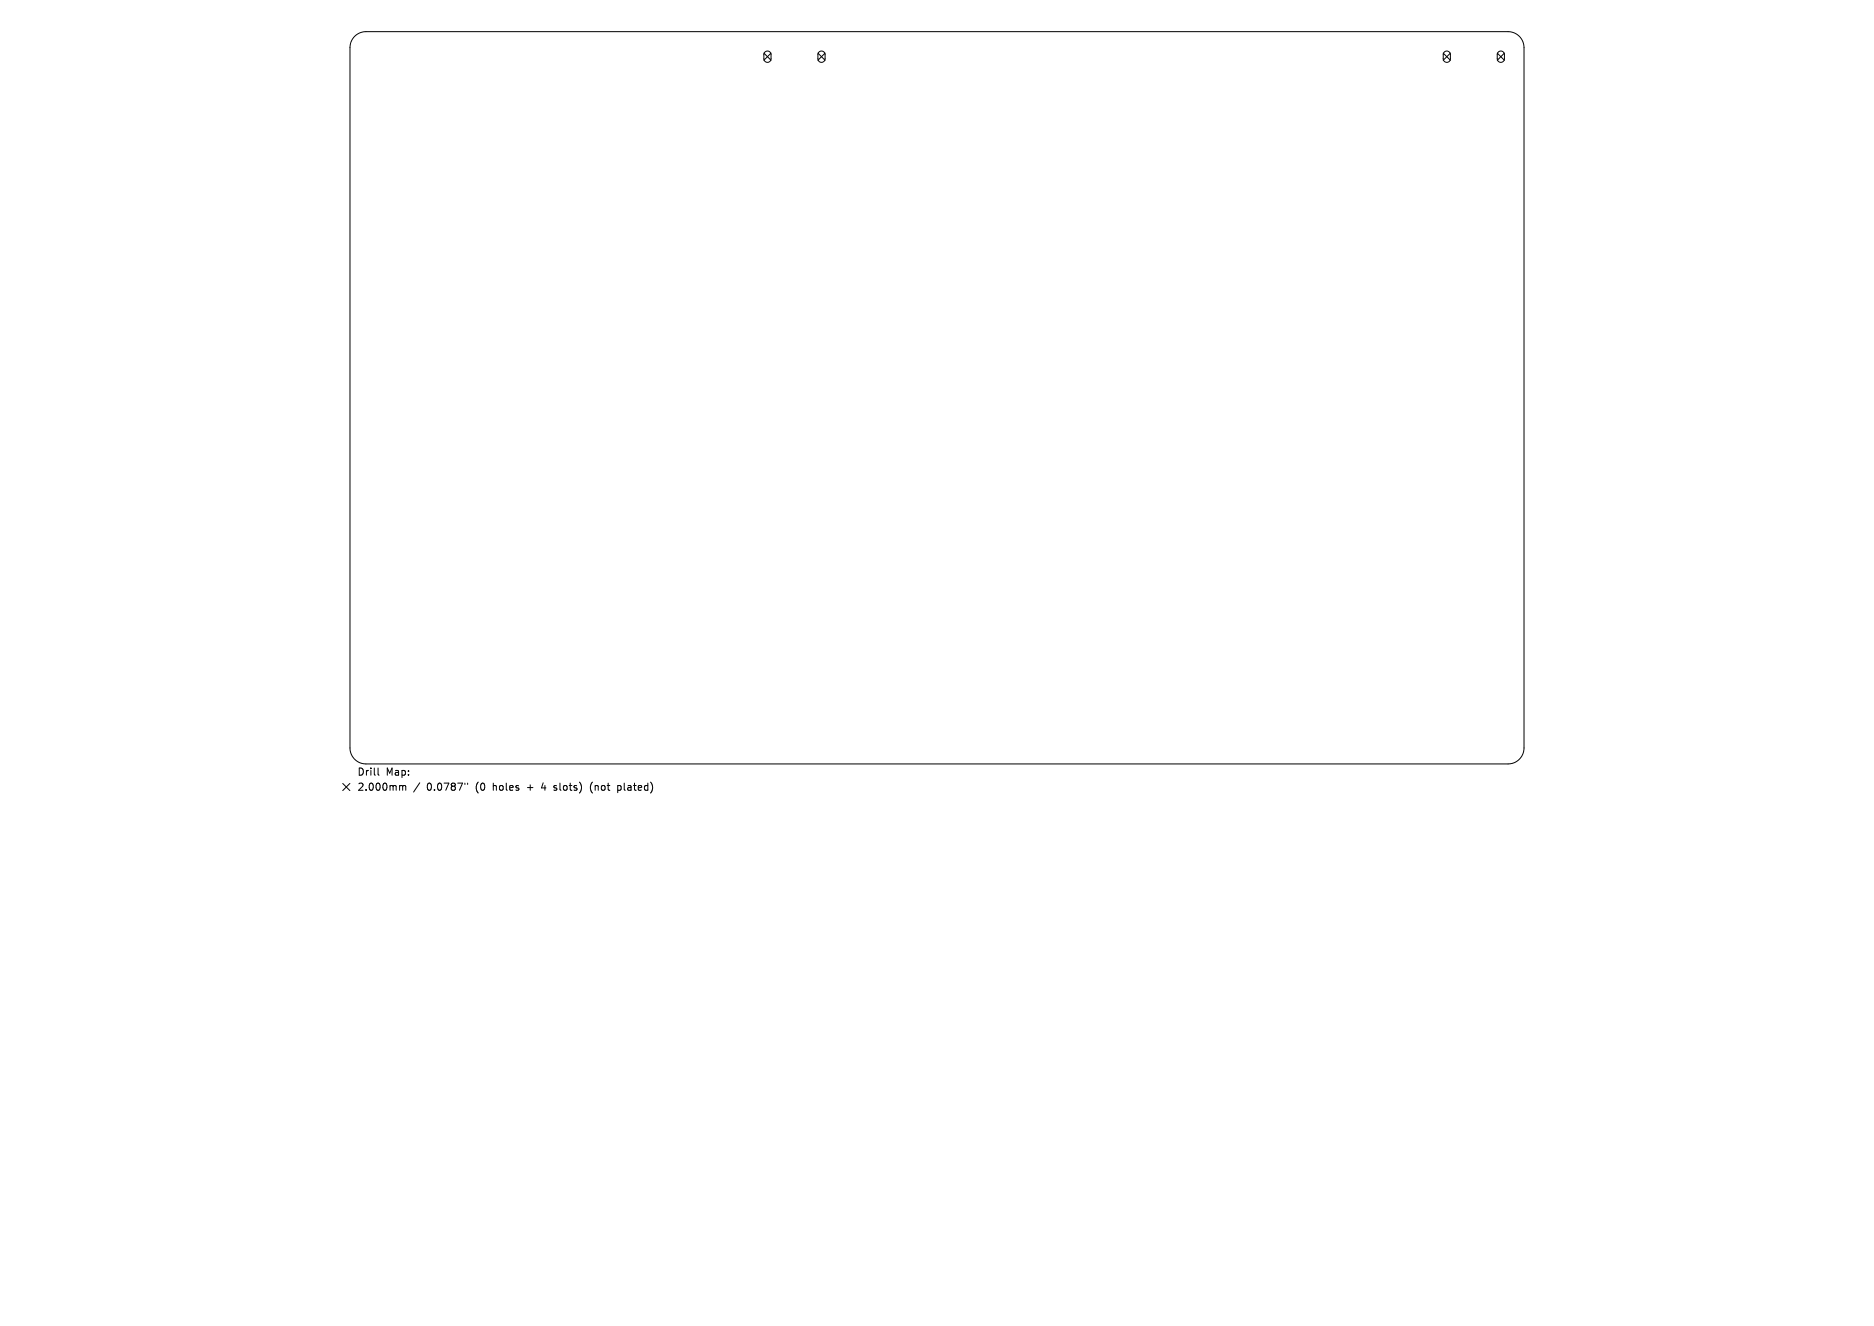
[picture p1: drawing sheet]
<svg xmlns="http://www.w3.org/2000/svg" width="297mm" height="210mm" viewBox="0 0 297 210" stroke-linecap="round" stroke-linejoin="round" font-family="sans-serif">
<defs><g id="words">
<g font-size="1.6">
<text x="56.6" y="123">Drill</text>
<text x="56.6" y="125.4">2.000mm</text>
<text x="61.1" y="123">Map:</text>
<text x="67.7" y="125.4">0.0787&quot;</text>
<text x="75.5" y="125.4">(0</text>
<text x="78.3" y="125.4">holes</text>
<text x="83.8" y="125.4">+</text>
<text x="86.2" y="125.4">4</text>
<text x="88.3" y="125.4">slots)</text>
<text x="94.1" y="125.4">(not</text>
<text x="98.6" y="125.4">plated)</text>
</g>
</g></defs>
<g fill="none" stroke="#000" stroke-width=".16">
<path d="M56.2 5.8a2.53 2.53 0 0 1 1.8-.8h181a2.53 2.53 0 0 1 2.5 2.5v111a2.53 2.53 0 0 1-2.5 2.5h-181a2.53 2.53 0 0 1-2.5-2.5v-111a2.53 2.53 0 0 1 .7-1.7zM121.1 8.4l1.1 1.1M121.2 8.3a.57 .57 0 0 1 .6-.2 .57 .57 0 0 1 .4 .6v.6a.57 .57 0 0 1-.6 .6 .57 .57 0 0 1-.5-.6v-.7zM122.2 8.4l-1.1 1.1M129.6 8.4l1.2 1.1M129.8 8.3a.57 .57 0 0 1 .6-.2 .57 .57 0 0 1 .4 .6v.6a.57 .57 0 0 1-.6 .6 .57 .57 0 0 1-.6-.6v-.7zM130.8 8.4l-1.2 1.1M228.7 8.4l1.2 1.1M228.9 8.3a.57 .57 0 0 1 .6-.2 .57 .57 0 0 1 .4 .6v.6a.57 .57 0 0 1-.6 .6 .57 .57 0 0 1-.6-.6v-.7zM229.9 8.4l-1.2 1.1M237.3 8.4l1.1 1.1M237.5 8.3a.57 .57 0 0 1 .6-.2 .57 .57 0 0 1 .3 .6v.6a.57 .57 0 0 1-.5 .6 .57 .57 0 0 1-.6-.6v-.7z"/>
<path d="M238.4 8.4l-1.1 1.1M54.3 124.1l1.2 1.1M55.5 124.1l-1.2 1.1M59.9 121.6v1l.2 .2M63.5 124.4l.3 .2M63.8 124.6l.2-.2 .3 .1v.7M63.8 124.6v.6M66.5 124l-.9 1.4M73.7 124v.2M74.1 124v.2M87.8 125.1l.1 .1M87.8 124.5v.2"/>
<path d="M93.7 124.1l-.1 .5 .1 .8M97.9 124.4v1.1M97.9 125.1l.3 .1M98.2 124.4l-.3 .1"/>
</g>
<use href="#words"/>
</svg>
